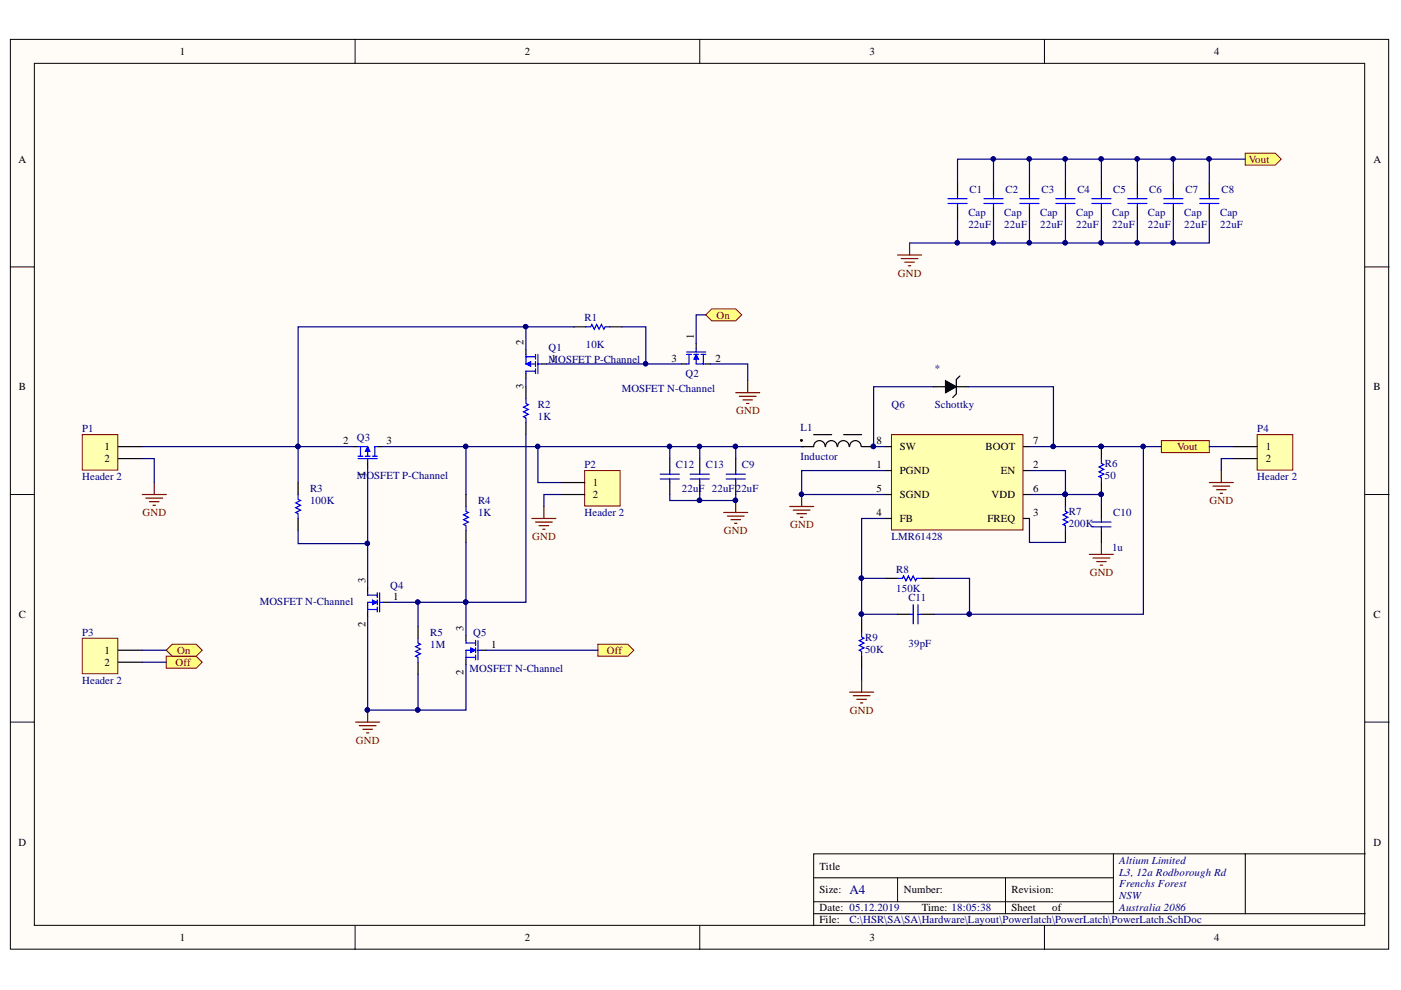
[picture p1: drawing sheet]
<svg xmlns="http://www.w3.org/2000/svg" width="297mm" height="210mm" viewBox="0 0 297 210" stroke-linecap="round" stroke-linejoin="round" font-family="sans-serif">
<defs><g id="words">
<text font-size="2.8" fill="#000080" x="180.1" y="189.6">A4</text>
<g font-size="2.3">
<text x="38.2" y="11.7">1</text>
<text x="111.2" y="11.7">2</text>
<text x="184.3" y="11.7">3</text>
<text x="257.4" y="11.7">4</text>
<text x="3.9" y="34.5">A</text>
<text x="291.2" y="34.5">A</text>
<text x="147.1" y="71.9" transform="rotate(-90 147.1 71.9)">1</text>
<text x="111" y="73.1" transform="rotate(-90 111 73.1)">2</text>
<text x="116.8" y="76.7">1</text>
<text x="142.4" y="76.7">3</text>
<text x="151.7" y="76.7">2</text>
<text x="4" y="82.8">B</text>
<text x="111" y="82.4" transform="rotate(-90 111 82.4)">3</text>
<text x="291.2" y="82.8">B</text>
<text x="22.2" y="95.4">1</text>
<text x="72.8" y="94.2">2</text>
<text x="82" y="94.2">3</text>
<text x="185.9" y="94.2">8</text>
<text x="190.8" y="95.4">SW</text>
<text x="209" y="95.4">BOOT</text>
<text x="219" y="94.2">7</text>
<text x="268.3" y="95.4">1</text>
<text x="22.2" y="98">2</text>
<text x="77.5" y="101.2" transform="rotate(-90 77.5 101.2)">1</text>
<text x="185.9" y="99.2">1</text>
<text x="190.8" y="100.5">PGND</text>
<text x="212.2" y="100.5">EN</text>
<text x="219" y="99.2">2</text>
<text x="268.3" y="98">2</text>
<text x="125.7" y="103">1</text>
<text x="125.7" y="105.7">2</text>
<text x="185.9" y="104.4">5</text>
<text x="190.8" y="105.7">SGND</text>
<text x="210.2" y="105.7">VDD</text>
<text x="219" y="104.4">6</text>
<text x="185.9" y="109.5">4</text>
<text x="190.8" y="110.7">FB</text>
<text x="209.4" y="110.7">FREQ</text>
<text x="219" y="109.5">3</text>
<text x="77.5" y="123.7" transform="rotate(-90 77.5 123.7)">3</text>
<text x="4" y="131">C</text>
<text x="83.3" y="127.2">1</text>
<text x="291.2" y="131">C</text>
<text x="77.5" y="132.9" transform="rotate(-90 77.5 132.9)">2</text>
<text x="98.3" y="133.8" transform="rotate(-90 98.3 133.8)">3</text>
<text x="104.1" y="137.4">1</text>
<text x="22.2" y="138.6">1</text>
<text x="22.2" y="141.2">2</text>
<text x="98.3" y="143.1" transform="rotate(-90 98.3 143.1)">2</text>
<text x="3.9" y="179.3">D</text>
<text x="291.2" y="179.3">D</text>
<text x="173.8" y="184.4">Title</text>
<text x="173.8" y="189.4">Size:</text>
<text x="191.6" y="189.4">Number:</text>
<text x="214.5" y="189.4">Revision:</text>
<text x="173.8" y="193.2">Date: 05.12.2019</text>
<text x="173.8" y="195.8">File:</text>
<text x="195.4" y="193.2">Time: 18:05:38</text>
<text x="214.5" y="193.2">Sheet</text>
<text x="223.1" y="193.2">of</text>
<text x="38.2" y="199.6">1</text>
<text x="111.2" y="199.6">2</text>
<text x="184.3" y="199.6">3</text>
<text x="257.4" y="199.6">4</text>
</g>
<g font-size="2.3" fill="#800000">
<text x="264.8" y="34.5">Vout</text>
<text x="190.3" y="58.7">GND</text>
<text x="151.9" y="67.5">On</text>
<text x="156.1" y="87.8">GND</text>
<text x="249.6" y="95.4">Vout</text>
<text x="256.4" y="106.9">GND</text>
<text x="30.2" y="109.5">GND</text>
<text x="153.5" y="113.3">GND</text>
<text x="167.5" y="112">GND</text>
<text x="112.9" y="114.5">GND</text>
<text x="231" y="122.1">GND</text>
<text x="37.2" y="141.2">Off</text>
<text x="37.6" y="138.6">On</text>
<text x="128.7" y="138.6">Off</text>
<text x="180.2" y="151.3">GND</text>
<text x="75.5" y="157.6">GND</text>
</g>
<g font-size="2.3" fill="#000080">
<text x="205.6" y="40.8">C1</text>
<text x="213.2" y="40.8">C2</text>
<text x="220.8" y="40.8">C3</text>
<text x="228.4" y="40.8">C4</text>
<text x="236" y="40.8">C5</text>
<text x="243.6" y="40.8">C6</text>
<text x="251.3" y="40.8">C7</text>
<text x="259" y="40.8">C8</text>
<text x="205.3" y="45.7">Cap</text>
<text x="212.9" y="45.7">Cap</text>
<text x="220.6" y="45.7">Cap</text>
<text x="228.2" y="45.7">Cap</text>
<text x="235.8" y="45.7">Cap</text>
<text x="243.4" y="45.7">Cap</text>
<text x="251.1" y="45.7">Cap</text>
<text x="258.7" y="45.7">Cap</text>
<text x="205.3" y="48.3">22uF</text>
<text x="212.9" y="48.3">22uF</text>
<text x="220.6" y="48.3">22uF</text>
<text x="228.2" y="48.3">22uF</text>
<text x="235.8" y="48.3">22uF</text>
<text x="243.4" y="48.3">22uF</text>
<text x="251.1" y="48.3">22uF</text>
<text x="258.7" y="48.3">22uF</text>
<text x="123.9" y="68">R1</text>
<text x="116.3" y="74.4">Q1</text>
<text x="116.3" y="76.9">MOSFET P-Channel</text>
<text x="124.2" y="73.9">10K</text>
<text x="131.8" y="83">MOSFET N-Channel</text>
<text x="145.3" y="80">Q2</text>
<text x="198.2" y="79">*</text>
<text x="114" y="89.1">1K</text>
<text x="114" y="86.6">R2</text>
<text x="189" y="86.6">Q6</text>
<text x="198.2" y="86.6">Schottky</text>
<text x="17.4" y="91.6">P1</text>
<text x="75.6" y="93.4">Q3</text>
<text x="169.7" y="91.4">L1</text>
<text x="266.6" y="91.6">P4</text>
<text x="17.4" y="101.8">Header 2</text>
<text x="75.6" y="101.5">MOSFET P-Channel</text>
<text x="123.9" y="99.2">P2</text>
<text x="143.3" y="99.2">C12</text>
<text x="149.7" y="99.2">C13</text>
<text x="157.3" y="99.2">C9</text>
<text x="169.7" y="97.5">Inductor</text>
<text x="234.3" y="101.5">50</text>
<text x="234.3" y="99">R6</text>
<text x="266.6" y="101.8">Header 2</text>
<text x="65.7" y="106.9">100K</text>
<text x="65.7" y="104.4">R3</text>
<text x="101.4" y="106.9">R4</text>
<text x="144.6" y="104.4">22uF 22uF</text>
<text x="156" y="104.4">22uF</text>
<text x="101.4" y="109.5">1K</text>
<text x="123.9" y="109.5">Header 2</text>
<text x="226.6" y="111.7">200K</text>
<text x="226.6" y="109.2">R7</text>
<text x="236" y="109.5">C10</text>
<text x="189" y="114.5">LMR61428</text>
<text x="235.8" y="116.8">1u</text>
<text x="82.7" y="124.9">Q4</text>
<text x="190" y="125.4">150K</text>
<text x="190" y="121.4">R8</text>
<text x="55.1" y="128.2">MOSFET N-Channel</text>
<text x="192.6" y="127.5">C11</text>
<text x="17.4" y="134.8">P3</text>
<text x="91.2" y="137.4">1M</text>
<text x="91.2" y="134.8">R5</text>
<text x="100.3" y="134.8">Q5</text>
<text x="183.4" y="135.8">R9</text>
<text x="192.6" y="137.1">39pF</text>
<text x="99.6" y="142.4">MOSFET N-Channel</text>
<text x="183.4" y="138.4">50K</text>
<text x="17.4" y="145">Header 2</text>
<text x="237.3" y="183.1">Altium Limited</text>
<text x="237.3" y="185.6">L3, 12a Rodborough Rd</text>
<text x="237.3" y="188.2">Frenchs Forest</text>
<text x="237.3" y="190.7">NSW</text>
<text x="180.1" y="195.8">C:\HSR\SA\SA\Hardware\Layout\Powerlatch\PowerLatch\PowerLatch.SchDoc</text>
<text x="237.3" y="193.2">Australia 2086</text>
</g>
</g></defs>
<g fill="#fffcf8" stroke="#000" stroke-width=".21">
<path d="M2.2 8.4h292.2v192.8h-292.2z"/>
<path d="M7.3 13.4h282v182.8h-282z"/>
</g>
<g fill="none" stroke="#000" stroke-width=".21">
<path d="M75.3 8.4v5M148.4 8.4v5M221.4 8.4v5M2.2 56.6h5.1M289.4 56.6h5.1M2.2 104.9h5.1M289.4 104.9h5.1M2.2 153.1h5.1M289.4 153.1h5.1M75.3 196.3v5M148.4 196.3v5M172.5 186.1h63.6"/>
<path d="M172.5 193.7h116.9M172.5 191.2h63.6M190.3 186.1v5.1M213.2 186.1v7.6M221.4 196.3v5M236.1 181v12.7M264 181h-91.5v15.3M289.4 181h-25.4v12.7"/>
</g>
<path d="M121.7 69.3h2.5M129.3 69.3h2.5M111.5 82v2.5M111.5 89.6v2.6M63.2 102.3v2.6M63.2 109.9v2.6M98.8 104.9v2.5M98.8 112.5v2.5" fill="none" stroke="#000" stroke-width=".25"/>
<path d="M124.2 69.3h1l.3-.5 .5 1 .5-1 .5 1 .5-1 .5 1 .3-.5h1M111.5 84.5v1.1l.5 .2-1 .5 1 .5-1 .5 1 .5-1 .5 .5 .3v1M63.2 104.9v1l.5 .2-1 .5 1 .5-1 .5 1 .6-1 .5 .5 .2v1M98.8 107.4v1l.5 .3-1 .5 1 .5-1 .5 1 .5-1 .5 .5 .3v1" fill="none" stroke="#00f" stroke-width=".25"/>
<path d="M156 83.3h5.1M156.8 84h3.5M157.5 84.8h2M158.3 85.6h.5M158.5 80.7v2.6M75.4 153.1h5.1M76.2 153.9h3.5M76.9 154.6h2.1M77.7 155.4h.5M78 150.6v2.5" fill="none" stroke="#800000" stroke-width=".25"/>
<circle cx="77.9" cy="150.5" r=".47" fill="#000080" stroke="#000080" stroke-width=".21"/>
<g fill="#ffff80" stroke="#800000" stroke-width=".21">
<path d="M149.6 66.8l1.3-1.3h5.1l1.3 1.3-1.3 1.2h-5.1z" fill-rule="evenodd"/>
<path d="M126.8 136.6h6.3l1.3 1.3-1.3 1.2h-6.3z" fill-rule="evenodd"/>
</g>
<path d="M17.5 92.2h7.5v7.5h-7.5z" fill="#ffffb0" stroke="#800000" stroke-width=".21"/>
<path d="M25.1 94.7h5.1M25.1 97.2h5.1" fill="none" stroke="#000" stroke-width=".25"/>
<path d="M124 99.8h7.5v7.5h-7.5z" fill="#ffffb0" stroke="#800000" stroke-width=".21"/>
<path d="M118.9 102.3h5.1M118.9 104.9h5.1" fill="none" stroke="#000" stroke-width=".25"/>
<path d="M167.4 107.4h5.1M168.2 108.2h3.5M169 108.9h2M169.7 109.7h.5M170 104.9v2.5" fill="none" stroke="#800000" stroke-width=".25"/>
<circle cx="169.9" cy="104.8" r=".46" fill="#000080" stroke="#000080" stroke-width=".21"/>
<path d="M17.5 135.3h7.5v7.5h-7.5z" fill="#ffffb0" stroke="#800000" stroke-width=".21"/>
<path d="M25.1 137.9h5.1M25.1 140.4h5.1" fill="none" stroke="#000" stroke-width=".25"/>
<g fill="#ffff80" stroke="#800000" stroke-width=".21">
<path d="M35.2 139.1h6.4l1.3 1.3-1.3 1.3h-6.4z" fill-rule="evenodd"/>
<path d="M35.2 137.9l1.3-1.3h5.1l1.3 1.3-1.3 1.2h-5.1z" fill-rule="evenodd"/>
</g>
<path d="M30.2 104.9h5M30.9 105.6h3.6M31.7 106.4h2M32.4 107.1h.6M32.7 102.3v2.6" fill="none" stroke="#800000" stroke-width=".25"/>
<path d="M74.9 94.7h1M78 98v1M80 94.7h1M88.6 132.8v2.5M88.6 140.4v2.5" fill="none" stroke="#000" stroke-width=".25"/>
<path d="M88.6 135.3v1l.5 .3-1 .5 1 .5-1 .5 1 .5-1 .5 .5 .3v1" fill="none" stroke="#00f" stroke-width=".25"/>
<path d="M78 94.7l.5 1h-1.1z" fill="#00f"/>
<path d="M78 94.7l.5 1h-1.1z" fill="none" stroke="#00f" stroke-width=".21"/>
<path d="M75.9 97.2h4.1M75.9 96.7h1M75.9 94.7h.5M76.4 96.7v-2h1.6v2M77.4 96.7h1.1M78 97.2v.8M79 96.7h1M80 94.7h-.5v2" fill="none" stroke="#00f" stroke-width=".25"/>
<path d="M111.5 74.1v1M111.5 79.2v1M114.8 77.2h1" fill="none" stroke="#000" stroke-width=".25"/>
<path d="M111.5 77.2l1-.5v1z" fill="#00f"/>
<path d="M111.5 77.2l1-.5v1z" fill="none" stroke="#00f" stroke-width=".21"/>
<path d="M111.5 75.1v.5M113.5 75.6h-2v1.6h2M113.5 75.1v1.1M113.5 76.7v1M113.5 78.2v1M113.5 78.7h-2v.5M114 77.2h.8M114 75.1v4.1" fill="none" stroke="#00f" stroke-width=".25"/>
<path d="M144.5 77.2h1.1M147.6 72.9v.9M149.6 77.2h1.1" fill="none" stroke="#000" stroke-width=".25"/>
<path d="M147.6 75.1l.5 1.1h-1z" fill="#00f"/>
<path d="M147.6 75.1l.5 1.1h-1z" fill="none" stroke="#00f" stroke-width=".21"/>
<path d="M145.6 74.6h4M145.6 75.1h1M146.1 75.1v2.1h-.5M147.1 75.1h1M147.6 73.9v.7M148.6 75.1h1M149.1 75.1v2.1h-1.5v-1.6M149.1 77.2h.5" fill="none" stroke="#00f" stroke-width=".25"/>
<path d="M98.8 134.8v1M98.8 139.9v1M102.1 137.9h1" fill="none" stroke="#000" stroke-width=".25"/>
<path d="M99.8 137.4l1 .5-1 .5z" fill="#00f"/>
<path d="M99.8 137.4l1 .5-1 .5z" fill="none" stroke="#00f" stroke-width=".21"/>
<path d="M98.8 135.8v.5h2M98.8 139.4v.5M100.3 137.9h-1.5v1.5h2M100.8 135.8v1M100.8 137.4v1M100.8 138.9v1M101.3 137.9h.8M101.3 135.8v4.1" fill="none" stroke="#00f" stroke-width=".25"/>
<path d="M78 124.7v1M78 129.7v1.1M81.3 127.7h1" fill="none" stroke="#000" stroke-width=".25"/>
<path d="M79 127.2l1 .5-1 .5z" fill="#00f"/>
<path d="M79 127.2l1 .5-1 .5z" fill="none" stroke="#00f" stroke-width=".21"/>
<path d="M78 125.7v.5h2M78 129.2v.5M79.5 127.7h-1.5v1.5h2M80 125.7v1M80 127.2v1M80 128.7v1M80.5 127.7h.8M80.5 125.7v4" fill="none" stroke="#00f" stroke-width=".25"/>
<path d="M189 92.2h27.9v20.2h-27.9z" fill="#ffffb0" stroke="#800000" stroke-width=".21"/>
<g fill="none" stroke="#000" stroke-width=".25">
<path d="M203 38.8v2.6M210.6 38.8v2.6M218.3 38.8v2.6M225.9 38.8v2.6M233.5 38.8v2.6M241.1 38.8v2.6M248.8 38.8v2.6M256.4 38.8v2.6M203 43.9v2.5M210.6 43.9v2.5M218.3 43.9v2.5M225.9 43.9v2.5"/>
<path d="M233.5 43.9v2.5M241.1 43.9v2.5M248.8 43.9v2.5M256.4 43.9v2.5M203.5 79.7l-.7 .8v3l-.8 .8M172.5 92.2h3.8M175 94.7a1.22 1.22 0 0 0-1.3-1.3 1.22 1.22 0 0 0-1.2 1.3h-2.5M177.5 94.7a1.23 1.23 0 0 0-1.2-1.3 1.23 1.23 0 0 0-1.3 1.3M178.9 92.2h3.8M180 94.7a1.22 1.22 0 0 0-1.2-1.3 1.22 1.22 0 0 0-1.2 1.3M182.6 94.7a1.22 1.22 0 0 0-1.2-1.3 1.22 1.22 0 0 0-1.3 1.3M182.7 94.7h2.5"/>
<path d="M187.8 94.7h1.2M187.8 99.8h1.2M197.9 82h7.4M200.5 80.7l2.3 1.3-2.3 1.3zM217 94.7h1.3M217 99.8h1.3M233.5 94.7v2.5M187.8 104.9h1.2M187.8 109.9h1.2M217 104.9h1.3M217 109.9h1.3M225.9 104.9v2.5"/>
<path d="M225.9 112.5v2.5M233.5 102.3v2.6M233.5 107.4v2.5M233.5 112.5v2.5"/>
</g>
<g fill="#000080" stroke="#000080" stroke-width=".21">
<circle cx="185.2" cy="94.7" r=".46"/>
<circle cx="225.8" cy="104.8" r=".46"/>
<circle cx="233.5" cy="104.8" r=".46"/>
<circle cx="233.5" cy="94.7" r=".47"/>
</g>
<circle cx="169.9" cy="93.4" r=".2" fill="#000" stroke="#000" stroke-width=".21"/>
<g fill="none" stroke="#00f" stroke-width=".25">
<path d="M201 42.1h4M201 43.1h4M203 41.4v.7M203 43.1v.8M208.6 42.1h4.1M208.6 43.1h4.1M210.6 41.4v.7M210.6 43.1v.8M216.2 42.1h4.1M216.2 43.1h4.1M218.3 41.4v.7M218.3 43.1v.8"/>
<path d="M223.9 42.1h4M223.9 43.1h4M225.9 41.4v.7M225.9 43.1v.8M231.5 42.1h4.1M231.5 43.1h4.1M233.5 41.4v.7M233.5 43.1v.8M239.1 42.1h4.1M239.1 43.1h4.1M241.1 41.4v.7M241.1 43.1v.8"/>
<path d="M246.7 42.1h4.1M246.7 43.1h4.1M248.8 41.4v.7M248.8 43.1v.8M254.4 42.1h4M254.4 43.1h4M256.4 41.4v.7M256.4 43.1v.8M233.5 97.2v1l.5 .3-1 .5 1 .5-1 .5 1 .5-1 .5 .5 .3v1M225.9 107.4v1l.5 .3-1 .5 1 .5-1 .5 1 .5-1 .5 .5 .3v1M231.5 110.7h4.1M231.5 111.7h4.1"/>
<path d="M233.5 109.9v.8M233.5 111.7v.8"/>
</g>
<path d="M190.3 54.1h5.1M191.1 54.8h3.5M191.8 55.6h2.1M192.6 56.3h.5M192.8 51.5v2.6M231 117.5h5.1M231.7 118.3h3.6M232.5 119.1h2M233.3 119.8h.5M233.5 115v2.5" fill="none" stroke="#800000" stroke-width=".25"/>
<path d="M200.5 80.7l2.3 1.3-2.3 1.3z" fill="#000"/>
<g fill="#ffff80" stroke="#800000" stroke-width=".21">
<path d="M264 32.5h6.4l1.2 1.2-1.2 1.3h-6.4z" fill-rule="evenodd"/>
<path d="M246.2 93.4h10.2v2.6h-10.2z" fill-rule="evenodd"/>
</g>
<path d="M112.8 109.9h5.1M113.5 110.7h3.6M114.3 111.5h2M115.1 112.2h.5M115.3 107.4v2.5" fill="none" stroke="#800000" stroke-width=".25"/>
<path d="M266.5 92.2h7.6v7.5h-7.6z" fill="#ffffb0" stroke="#800000" stroke-width=".21"/>
<g fill="none" stroke="#000" stroke-width=".25">
<path d="M142 97.2v2.6M148.4 97.2v2.6M156 97.2v2.6M261.5 94.7h5.1M261.5 97.2h5.1M142 102.3v2.6M148.4 102.3v2.6M156 102.3v2.6M182.7 131.5v2.6M182.7 139.1v2.6M187.8 122.6h2.5M190.3 130.2h2.5"/>
<path d="M195.4 122.6h2.5M195.4 130.2h2.5"/>
</g>
<g fill="none" stroke="#800000" stroke-width=".25">
<path d="M258.9 99.8v2.5M153.4 108.7h5.1M154.2 109.4h3.6M155 110.2h2M155.7 110.9h.5M156 106.1v2.6M256.4 102.3h5.1M257.2 103.1h3.5M257.9 103.8h2.1M258.7 104.6h.5M180.1 146.8h5.1M180.9 147.5h3.6"/>
<path d="M181.7 148.3h2M182.4 149h.5M182.7 144.2v2.6"/>
</g>
<g fill="none" stroke="#00f" stroke-width=".25">
<path d="M142 99.8v.7M148.4 99.8v.7M156 99.8v.7M140 101.5h4M140 100.5h4M142 101.5v.8M146.3 101.5h4.1M146.3 100.5h4.1M148.4 101.5v.8M154 101.5h4M154 100.5h4M156 101.5v.8"/>
<path d="M182.7 134.1v1l.5 .2-1 .5 1 .5-1 .5 1 .6-1 .5 .5 .2v1M190.3 122.6h1l.3-.5 .5 1 .5-1 .5 1 .5-1 .5 1 .3-.5h1M192.8 130.2h.8M193.6 128.2v4.1M194.6 128.2v4.1M194.6 130.2h.8"/>
</g>
<g fill="#000080" stroke="#000080" stroke-width=".21">
<circle cx="155.9" cy="106.1" r=".47"/>
<circle cx="63.1" cy="94.7" r=".46"/>
<circle cx="77.9" cy="115.2" r=".46"/>
<circle cx="98.7" cy="127.7" r=".46"/>
<circle cx="111.4" cy="69.2" r=".46"/>
<circle cx="88.6" cy="127.7" r=".46"/>
<circle cx="88.6" cy="150.5" r=".47"/>
<circle cx="77.9" cy="150.5" r=".47"/>
<circle cx="136.9" cy="77.1" r=".46"/>
<circle cx="98.7" cy="94.7" r=".47"/>
<circle cx="169.9" cy="104.8" r=".46"/>
<circle cx="225.8" cy="104.8" r=".46"/>
<circle cx="185.2" cy="94.7" r=".46"/>
<circle cx="223.3" cy="94.7" r=".47"/>
<circle cx="248.7" cy="51.5" r=".46"/>
<circle cx="241.1" cy="51.5" r=".46"/>
<circle cx="233.5" cy="51.5" r=".46"/>
<circle cx="225.8" cy="51.5" r=".46"/>
<circle cx="218.2" cy="51.5" r=".46"/>
<circle cx="210.6" cy="51.5" r=".46"/>
<circle cx="203" cy="51.5" r=".46"/>
<circle cx="248.7" cy="33.7" r=".46"/>
<circle cx="241.1" cy="33.7" r=".46"/>
<circle cx="233.5" cy="33.7" r=".46"/>
<circle cx="225.8" cy="33.7" r=".46"/>
<circle cx="218.2" cy="33.7" r=".46"/>
<circle cx="210.6" cy="33.7" r=".46"/>
<circle cx="256.3" cy="33.7" r=".46"/>
<circle cx="233.5" cy="94.7" r=".47"/>
<circle cx="242.4" cy="94.7" r=".46"/>
<circle cx="155.9" cy="94.7" r=".47"/>
<circle cx="148.3" cy="94.7" r=".47"/>
<circle cx="141.9" cy="94.7" r=".47"/>
<circle cx="114" cy="94.7" r=".46"/>
<circle cx="182.6" cy="122.6" r=".46"/>
<circle cx="182.6" cy="130.2" r=".46"/>
<circle cx="205.5" cy="130.2" r=".46"/>
<circle cx="148.3" cy="106.1" r=".47"/>
<circle cx="233.5" cy="104.8" r=".46"/>
</g>
<g fill="none" stroke="#000080" stroke-width=".25">
<path d="M203 38.8v-5.1h53.4v5.1M210.6 33.7v5.1M218.3 33.7v5.1M225.9 33.7v5.1M233.5 33.7v5.1M241.1 33.7v5.1M248.8 33.7v5.1M256.4 33.7h7.6M203 46.4v5.1M210.6 46.4v5.1M218.3 46.4v5.1M225.9 46.4v5.1"/>
<path d="M233.5 46.4v5.1M241.1 46.4v5.1M248.8 46.4v5.1M256.4 46.4v5.1h-63.6M111.5 69.3v4.8M115.8 77.2h21.1M121.7 69.3h-58.5v33M131.8 69.3h5.1v7.9h7.6M149.6 66.8h-2v6.1M150.7 77.2h7.8v3.5M30.2 97.2h2.5v5.1M30.2 94.7h44.7"/>
<path d="M78 99v16.3h-14.8v-2.8M81 94.7h17.8v10.2M98.8 94.7h71.2M111.5 92.2v35.5h-12.7v7.1M111.5 80.2v1.8M114 94.7v7.6h4.9M142 94.7v2.5M148.4 94.7v2.5M156 94.7v2.5M187.8 99.8h-17.8v5.1h17.8M197.9 82h-12.7v12.7h2.6M205.3 82h18.1v12.7h-5.1"/>
<path d="M218.3 99.8h7.6v5.1h-7.6M223.4 94.7h22.8M242.4 94.7v35.5h-44.5M256.4 94.7h5.1M261.5 97.2h-2.6v2.6M78 115.3v9.4M98.8 115v12.7h-10.2v5.1M118.9 104.9h-3.6v2.5M142 104.9v1.2h14v-1.2M148.4 104.9v1.2M187.8 109.9h-5.1v21.6M218.3 109.9v5.1h7.6"/>
<path d="M225.9 104.9h7.6v2.5M30.2 137.9h5M78 130.8v19.8h20.8v-9.7M82.3 127.7h6.3M103.1 137.9h23.7M182.7 122.6h5.1M182.7 130.2h7.6M197.9 122.6h7.7v7.6M30.2 140.4h5M88.6 142.9v7.7M182.7 141.7v2.5"/>
</g>
<use href="#words"/>
</svg>
